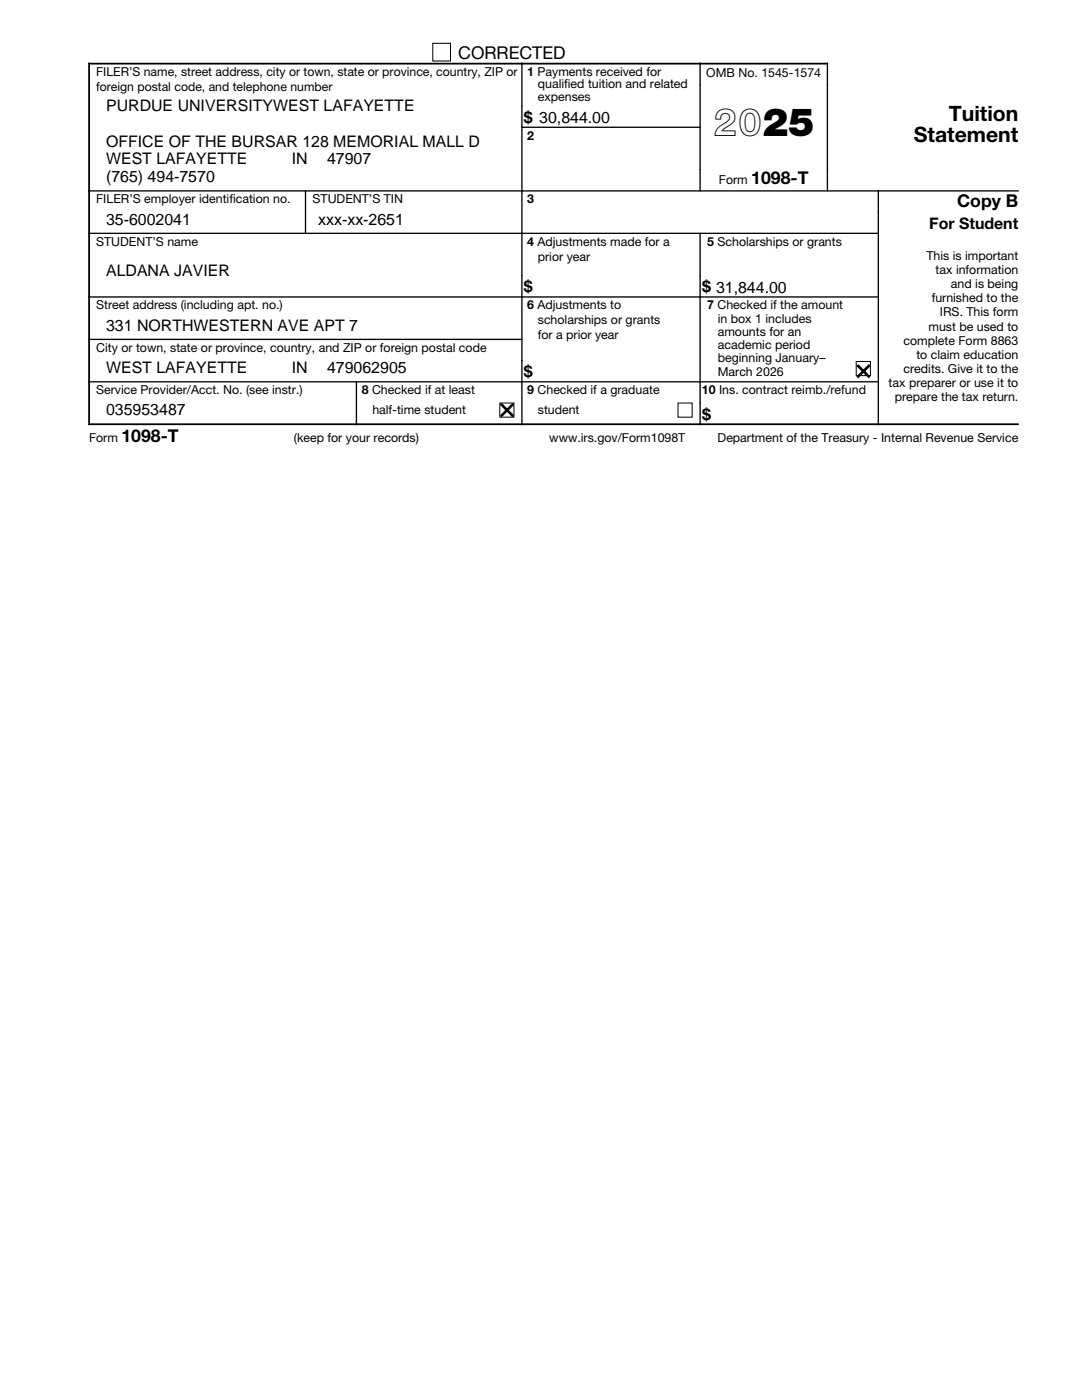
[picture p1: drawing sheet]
<svg xmlns="http://www.w3.org/2000/svg" width="216mm" height="279mm" viewBox="0 0 216 279" stroke-linecap="round" stroke-linejoin="round" font-family="sans-serif">
<defs><g id="words">
<text font-size="7.8" x="142.3" y="27.1">2025</text>
<g font-size="4.2">
<text x="182.3" y="28.4">Statement</text>
<text x="189.3" y="24.2">Tuition</text>
</g>
<g font-size="3.5">
<text x="91.4" y="11.7">CORRECTED</text>
<text x="149.9" y="36.7">1098-T</text>
<text x="191" y="41.3">Copy B</text>
<text x="24.2" y="88.2">1098-T</text>
</g>
<g font-size="3.2">
<text x="21.2" y="22.2">PURDUE UNIVERSITYWEST LAFAYETTE</text>
<text x="21.2" y="29.3">OFFICE OF THE BURSAR 128 MEMORIAL MALL D</text>
<text x="104.5" y="24.5">$ 30,844.00</text>
<text x="21.2" y="32.8">WEST LAFAYETTE</text>
<text x="58.2" y="32.8">IN</text>
<text x="65.3" y="32.8">47907</text>
<text x="21.2" y="36.3">(765) 494-7570</text>
<text x="21.2" y="44.8">35-6002041</text>
<text x="63.5" y="44.8">xxx-xx-2651</text>
<text x="185.4" y="45.7">For Student</text>
<text x="21.2" y="55">ALDANA JAVIER</text>
<text x="104.5" y="58.4">$</text>
<text x="140.1" y="58.4">$ 31,844.00</text>
<text x="21.2" y="66">331 NORTHWESTERN AVE APT 7</text>
<text x="21.2" y="74.4">WEST LAFAYETTE</text>
<text x="58.2" y="74.4">IN</text>
<text x="65.3" y="74.4">479062905</text>
<text x="104.5" y="75.3">$</text>
<text x="21.2" y="82.9">035953487</text>
<text x="140.1" y="83.8">$</text>
</g>
<g font-size="2.5">
<text x="19.2" y="15.2">FILER’S name, street address, city or town, state or province, country, ZIP or</text>
<text x="105.2" y="15.2">1 Payments received for</text>
<text x="107.3" y="17.6">qualified tuition and related</text>
<text x="140.9" y="15.4">OMB No. 1545-1574</text>
<text x="19.2" y="18.1">foreign postal code, and telephone number</text>
<text x="107.3" y="20.1">expenses</text>
<text x="105.2" y="27.9">2</text>
<text x="19.2" y="40.6">FILER’S employer identification no.</text>
<text x="62.4" y="40.6">STUDENT’S TIN</text>
<text x="105.2" y="40.6">3</text>
<text x="143.5" y="36.7">Form</text>
<text x="19.2" y="49">STUDENT’S name</text>
<text x="105.2" y="49">4 Adjustments made for a</text>
<text x="107.3" y="52">prior year</text>
<text x="141.1" y="49">5 Scholarships or grants</text>
<text x="184.9" y="51.9">This is important</text>
<text x="186.7" y="54.7">tax information</text>
<text x="189.8" y="57.5">and is being</text>
<text x="19.2" y="61.7">Street address (including apt. no.)</text>
<text x="105.2" y="61.7">6 Adjustments to</text>
<text x="107.3" y="64.7">scholarships or grants</text>
<text x="141.1" y="61.7">7 Checked if the amount</text>
<text x="143.2" y="64.4">in box 1 includes</text>
<text x="185.3" y="66">must be used to</text>
<text x="185.9" y="60.3">furnished to the</text>
<text x="187.6" y="63.1">IRS. This form</text>
<text x="19.2" y="70.2">City or town, state or province, country, and ZIP or foreign postal code</text>
<text x="107.3" y="67.7">for a prior year</text>
<text x="143.2" y="67">amounts for an</text>
<text x="143.2" y="69.7">academic period</text>
<text x="180.3" y="68.8">complete Form 8863</text>
<text x="182.8" y="71.6">to claim education</text>
<text x="143.2" y="72.3">beginning January–</text>
<text x="143.2" y="75">March 2026</text>
<text x="177.3" y="77.3">tax preparer or use it to</text>
<text x="180.3" y="74.4">credits. Give it to the</text>
<text x="19.2" y="78.7">Service Provider/Acct. No. (see instr.)</text>
<text x="72.2" y="78.7">8 Checked if at least</text>
<text x="74.3" y="82.5">half-time student</text>
<text x="105.2" y="78.7">9 Checked if a graduate</text>
<text x="107.3" y="82.5">student</text>
<text x="140.1" y="78.7">10 Ins. contract reimb./refund</text>
<text x="178.5" y="80.1">prepare the tax return.</text>
<text x="17.8" y="88.2">Form</text>
<text x="58.6" y="88.2">(keep for your records)</text>
<text x="109.6" y="88.2">www.irs.gov/Form1098T</text>
<text x="143.2" y="88.2">Department of the Treasury - Internal Revenue Service</text>
</g>
</g></defs>
<path d="M104.1 12.5v63.8M139.7 12.5v25.7M165.1 12.5v25.7M17.6 38.1h185.7M61 38v8.7M104 25.4h35.8M175.3 38v46.8M17.6 46.6h157.7M139.7 46.5v29.8M175.4 59.3h-157.8M17.6 67.7h86.7M17.6 76.2h122.2" fill="none" stroke="#000" stroke-width=".26"/>
<path d="M17.6 12.7h147.6M17.8 12.5v72.3M17.6 84.7h53.7M175.1 84.7h28.2" fill="none" stroke="#000" stroke-width=".35"/>
<path d="M86.4 8.6h3.5v3.6h-3.5z" fill="none" stroke="#000" stroke-width=".2"/>
<path d="M170.9 72.1h2.8v2.9h-2.8z" fill="#fff"/>
<path d="M170.9 72.1h2.8v2.9h-2.8z" fill="none" stroke="#000" stroke-width=".2"/>
<path d="M71 84.7h33.2" fill="none" stroke="#000" stroke-width=".35"/>
<path d="M71.1 76.1v8.7" fill="none" stroke="#000" stroke-width=".26"/>
<path d="M99.7 80.4h2.9v2.9h-2.9z" fill="#fff"/>
<path d="M99.7 80.4h2.9v2.9h-2.9z" fill="none" stroke="#000" stroke-width=".2"/>
<path d="M104 84.7h35.8" fill="none" stroke="#000" stroke-width=".35"/>
<path d="M104.1 76.1v8.7" fill="none" stroke="#000" stroke-width=".26"/>
<path d="M135.3 80.4h2.8v2.9h-2.8z" fill="#fff"/>
<path d="M135.3 80.4h2.8v2.9h-2.8z" fill="none" stroke="#000" stroke-width=".2"/>
<path d="M139.6 76.2h35.7M139.7 76.1v8.7" fill="none" stroke="#000" stroke-width=".26"/>
<path d="M139.6 84.7h35.8" fill="none" stroke="#000" stroke-width=".35"/>
<path d="M171.1 72.9l2.4 2.4zM173.5 72.9l-2.4 2.4M99.9 80.6l2.5 2.5zM102.4 80.6l-2.5 2.5" fill="none" stroke="#000" stroke-width=".53"/>
<use href="#words"/>
</svg>
